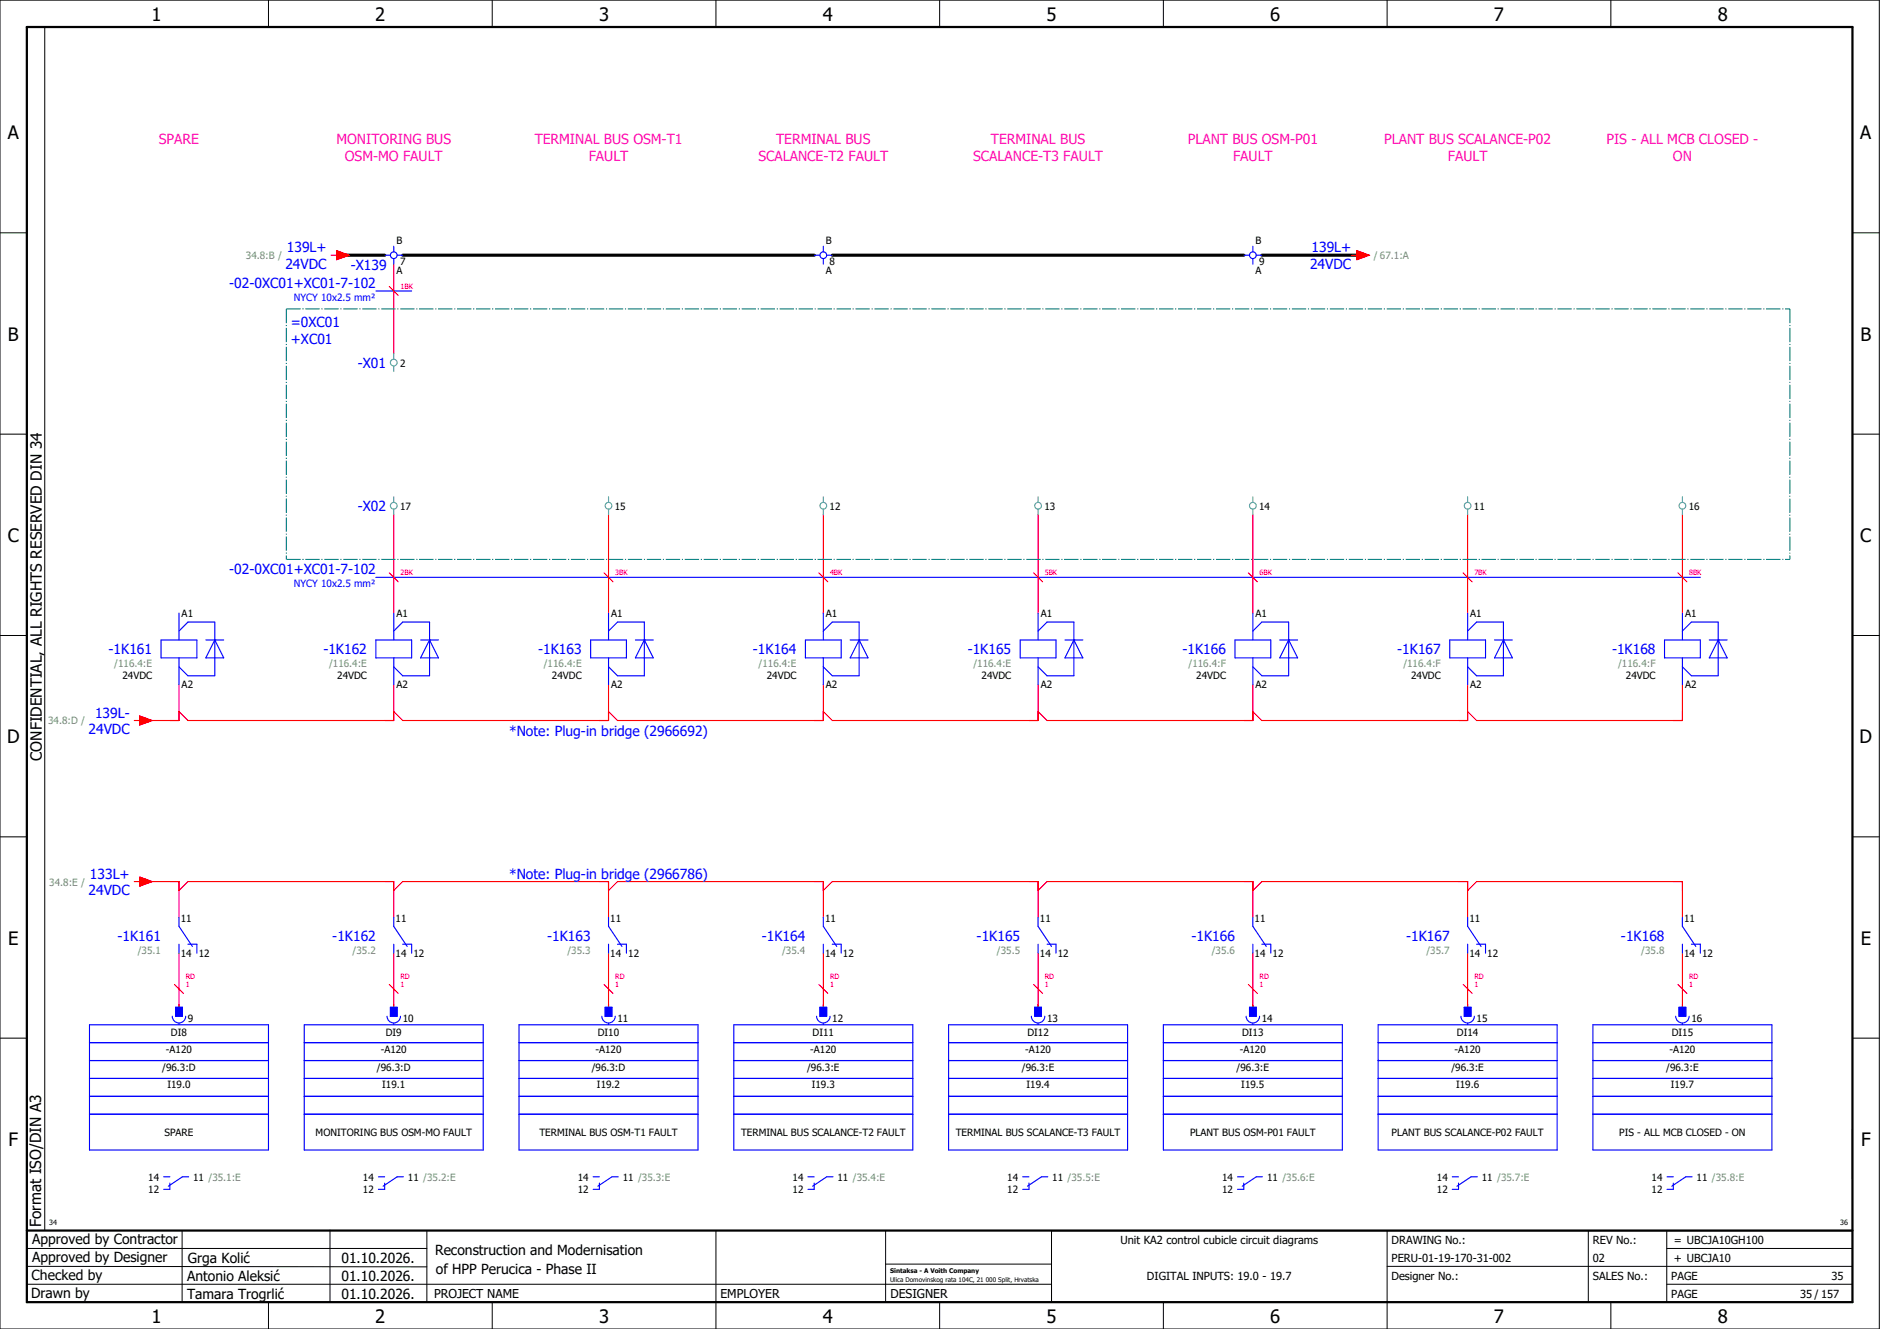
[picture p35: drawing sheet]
<svg xmlns="http://www.w3.org/2000/svg" width="420mm" height="297mm" viewBox="0 0 420 297" stroke-linecap="round" stroke-linejoin="round" font-family="sans-serif">
<defs><g id="words">
<g font-size="4.1">
<text x="33.9" y="4.7">1</text>
<text x="83.9" y="4.7">2</text>
<text x="133.9" y="4.7">3</text>
<text x="183.9" y="4.7">4</text>
<text x="233.9" y="4.7">5</text>
<text x="283.9" y="4.7">6</text>
<text x="333.9" y="4.7">7</text>
<text x="383.9" y="4.7">8</text>
<text x="1.8" y="31.2">A</text>
<text x="415.8" y="31.2">A</text>
<text x="1.8" y="76.2">B</text>
<text x="415.8" y="76.2">B</text>
<text x="1.8" y="121.2">C</text>
<text x="415.8" y="121.2">C</text>
<text x="1.6" y="166.2">D</text>
<text x="415.6" y="166.2">D</text>
<text x="1.8" y="211.2">E</text>
<text x="415.8" y="211.2">E</text>
<text x="1.9" y="256.2">F</text>
<text x="415.9" y="256.2">F</text>
<text x="33.9" y="295.7">1</text>
<text x="83.9" y="295.7">2</text>
<text x="133.9" y="295.7">3</text>
<text x="183.9" y="295.7">4</text>
<text x="233.9" y="295.7">5</text>
<text x="283.9" y="295.7">6</text>
<text x="333.9" y="295.7">7</text>
<text x="383.9" y="295.7">8</text>
</g>
<g font-size="3.4">
<text x="9.4" y="170" transform="rotate(-90 9.4 170)">CONFIDENTIAL, ALL RIGHTS RESERVED DIN 34</text>
<text x="9.2" y="274.3" transform="rotate(-90 9.2 274.3)">Format ISO/DIN A3</text>
</g>
<g font-size="3.1" fill="#f0f">
<text x="35.5" y="32.1">SPARE</text>
<text x="75.2" y="32.1">MONITORING BUS</text>
<text x="77.1" y="35.9">OSM-MO FAULT</text>
<text x="119.5" y="32.1">TERMINAL BUS OSM-T1</text>
<text x="131.6" y="35.9">FAULT</text>
<text x="169.5" y="35.9">SCALANCE-T2 FAULT</text>
<text x="173.5" y="32.1">TERMINAL BUS</text>
<text x="217.5" y="35.9">SCALANCE-T3 FAULT</text>
<text x="221.5" y="32.1">TERMINAL BUS</text>
<text x="265.5" y="32.1">PLANT BUS OSM-P01</text>
<text x="275.6" y="35.9">FAULT</text>
<text x="309.3" y="32.1">PLANT BUS SCALANCE-P02</text>
<text x="323.6" y="35.9">FAULT</text>
<text x="359" y="32.1">PIS - ALL MCB CLOSED -</text>
<text x="373.9" y="35.9">ON</text>
</g>
<g font-size="3.1" fill="#00f">
<text x="64.1" y="56.4">139L+</text>
<text x="293.1" y="56.4">139L+</text>
<text x="51.2" y="64.4">-02-0XC01+XC01-7-102</text>
<text x="63.8" y="60.1">24VDC</text>
<text x="78.4" y="60.3">-X139</text>
<text x="292.8" y="60.1">24VDC</text>
<text x="65" y="73.1">=0XC01</text>
<text x="65" y="76.9">+XC01</text>
<text x="80" y="82.3">-X01</text>
<text x="80" y="114.3">-X02</text>
<text x="51.2" y="128.4">-02-0XC01+XC01-7-102</text>
<text x="24.3" y="146.3">-1K161</text>
<text x="72.3" y="146.3">-1K162</text>
<text x="120.3" y="146.3">-1K163</text>
<text x="168.3" y="146.3">-1K164</text>
<text x="216.3" y="146.3">-1K165</text>
<text x="264.3" y="146.3">-1K166</text>
<text x="312.3" y="146.3">-1K167</text>
<text x="360.3" y="146.3">-1K168</text>
<text x="21.2" y="160.4">139L-</text>
<text x="19.8" y="164.1">24VDC</text>
<text x="113.8" y="164.4">*Note: Plug-in bridge (2966692)</text>
<text x="20.1" y="196.4">133L+</text>
<text x="113.8" y="196.4">*Note: Plug-in bridge (2966786)</text>
<text x="19.8" y="200.1">24VDC</text>
<text x="26.3" y="210.3">-1K161</text>
<text x="74.3" y="210.3">-1K162</text>
<text x="122.3" y="210.3">-1K163</text>
<text x="170.3" y="210.3">-1K164</text>
<text x="218.3" y="210.3">-1K165</text>
<text x="266.3" y="210.3">-1K166</text>
<text x="314.3" y="210.3">-1K167</text>
<text x="362.3" y="210.3">-1K168</text>
</g>
<g font-size="3.1">
<text x="7.2" y="278.1">Approved by Contractor</text>
<text x="97.2" y="280.5">Reconstruction and Modernisation</text>
<text x="7.1" y="286.1">Checked by</text>
<text x="7.2" y="282.1">Approved by Designer</text>
<text x="41.8" y="286.2">Antonio Aleksić</text>
<text x="42" y="282.3">Grga Kolić</text>
<text x="76.3" y="282.3">01.10.2026.</text>
<text x="76.3" y="286.3">01.10.2026.</text>
<text x="97.4" y="284.8">of HPP Perucica - Phase II</text>
<text x="6.9" y="290">Drawn by</text>
<text x="41.8" y="290.3">Tamara Trogrlić</text>
<text x="76.3" y="290.3">01.10.2026.</text>
</g>
<g font-size="2.7">
<text x="97" y="290.1">PROJECT NAME</text>
<text x="161" y="290.1">EMPLOYER</text>
<text x="199" y="290.1">DESIGNER</text>
</g>
<g font-size="2.5">
<text x="250.4" y="278">Unit KA2 control cubicle circuit diagrams</text>
<text x="311" y="278">DRAWING No.:</text>
<text x="356" y="278">REV No.:</text>
<text x="374.1" y="278">= UBCJA10GH100</text>
<text x="256.3" y="286">DIGITAL INPUTS: 19.0 - 19.7</text>
<text x="311" y="286">Designer No.:</text>
<text x="311" y="282">PERU-01-19-170-31-002</text>
<text x="356" y="286">SALES No.:</text>
<text x="356" y="282">02</text>
<text x="373.5" y="286">PAGE</text>
<text x="374.1" y="282.1">+ UBCJA10</text>
<text x="409.3" y="286">35</text>
<text x="373.5" y="290">PAGE</text>
<text x="402.3" y="290">35 / 157</text>
</g>
<g font-size="2.2" fill="#7ca552">
<text x="55" y="57.9">34.8:B /</text>
<text x="307" y="57.9">/ 67.1:A</text>
<text x="25.5" y="149.2">/116.4:E</text>
<text x="73.5" y="149.2">/116.4:E</text>
<text x="121.5" y="149.2">/116.4:E</text>
<text x="169.5" y="149.2">/116.4:E</text>
<text x="217.5" y="149.2">/116.4:E</text>
<text x="265.6" y="149.2">/116.4:F</text>
<text x="313.6" y="149.2">/116.4:F</text>
<text x="361.6" y="149.2">/116.4:F</text>
<text x="10.8" y="161.9">34.8:D /</text>
<text x="11" y="197.9">34.8:E /</text>
<text x="30.8" y="213.2">/35.1</text>
<text x="78.8" y="213.2">/35.2</text>
<text x="126.8" y="213.2">/35.3</text>
<text x="174.8" y="213.2">/35.4</text>
<text x="222.8" y="213.2">/35.5</text>
<text x="270.8" y="213.2">/35.6</text>
<text x="318.8" y="213.2">/35.7</text>
<text x="366.8" y="213.2">/35.8</text>
</g>
<g font-size="2.2">
<text x="88.6" y="54.6">B</text>
<text x="89.4" y="59.3">7</text>
<text x="184.6" y="54.6">B</text>
<text x="185.4" y="59.3">8</text>
<text x="280.6" y="54.6">B</text>
<text x="281.4" y="59.3">9</text>
<text x="88.6" y="61.3">A</text>
<text x="184.6" y="61.3">A</text>
<text x="280.6" y="61.3">A</text>
<text x="89.4" y="81.9">2</text>
<text x="89.4" y="113.9">17</text>
<text x="137.4" y="113.9">15</text>
<text x="185.4" y="113.9">12</text>
<text x="233.4" y="113.9">13</text>
<text x="281.4" y="113.9">14</text>
<text x="329.4" y="113.9">11</text>
<text x="377.4" y="113.9">16</text>
<text x="40.6" y="138">A1</text>
<text x="88.6" y="138">A1</text>
<text x="136.6" y="138">A1</text>
<text x="184.6" y="138">A1</text>
<text x="232.6" y="138">A1</text>
<text x="280.6" y="138">A1</text>
<text x="328.6" y="138">A1</text>
<text x="376.6" y="138">A1</text>
<text x="27.4" y="151.9">24VDC</text>
<text x="40.6" y="153.9">A2</text>
<text x="75.4" y="151.9">24VDC</text>
<text x="88.6" y="153.9">A2</text>
<text x="123.4" y="151.9">24VDC</text>
<text x="136.6" y="153.9">A2</text>
<text x="171.4" y="151.9">24VDC</text>
<text x="184.6" y="153.9">A2</text>
<text x="219.4" y="151.9">24VDC</text>
<text x="232.6" y="153.9">A2</text>
<text x="267.4" y="151.9">24VDC</text>
<text x="280.6" y="153.9">A2</text>
<text x="315.4" y="151.9">24VDC</text>
<text x="328.6" y="153.9">A2</text>
<text x="363.4" y="151.9">24VDC</text>
<text x="376.6" y="153.9">A2</text>
<text x="40.4" y="206">11</text>
<text x="88.4" y="206">11</text>
<text x="136.4" y="206">11</text>
<text x="184.4" y="206">11</text>
<text x="232.4" y="206">11</text>
<text x="280.4" y="206">11</text>
<text x="328.4" y="206">11</text>
<text x="376.4" y="206">11</text>
<text x="40.4" y="213.9">14</text>
<text x="44.4" y="213.9">12</text>
<text x="88.4" y="213.9">14</text>
<text x="92.4" y="213.9">12</text>
<text x="136.4" y="213.9">14</text>
<text x="140.4" y="213.9">12</text>
<text x="184.4" y="213.9">14</text>
<text x="188.4" y="213.9">12</text>
<text x="232.4" y="213.9">14</text>
<text x="236.4" y="213.9">12</text>
<text x="280.4" y="213.9">14</text>
<text x="284.4" y="213.9">12</text>
<text x="328.4" y="213.9">14</text>
<text x="332.4" y="213.9">12</text>
<text x="376.4" y="213.9">14</text>
<text x="380.4" y="213.9">12</text>
<text x="38.2" y="231.5">DI8</text>
<text x="42" y="228.4">9</text>
<text x="86.2" y="231.5">DI9</text>
<text x="90" y="228.4">10</text>
<text x="133.6" y="231.5">DI10</text>
<text x="138" y="228.4">11</text>
<text x="181.6" y="231.5">DI11</text>
<text x="186" y="228.4">12</text>
<text x="229.6" y="231.5">DI12</text>
<text x="234" y="228.4">13</text>
<text x="277.6" y="231.5">DI13</text>
<text x="282" y="228.4">14</text>
<text x="325.6" y="231.5">DI14</text>
<text x="330" y="228.4">15</text>
<text x="373.6" y="231.5">DI15</text>
<text x="378" y="228.4">16</text>
<text x="36.2" y="239.3">/96.3:D</text>
<text x="37.1" y="235.3">-A120</text>
<text x="84.2" y="239.3">/96.3:D</text>
<text x="85.1" y="235.3">-A120</text>
<text x="132.2" y="239.3">/96.3:D</text>
<text x="133.1" y="235.3">-A120</text>
<text x="180.4" y="239.3">/96.3:E</text>
<text x="181.1" y="235.3">-A120</text>
<text x="228.4" y="239.3">/96.3:E</text>
<text x="229.1" y="235.3">-A120</text>
<text x="276.4" y="239.3">/96.3:E</text>
<text x="277.1" y="235.3">-A120</text>
<text x="324.4" y="239.3">/96.3:E</text>
<text x="325.1" y="235.3">-A120</text>
<text x="372.4" y="239.3">/96.3:E</text>
<text x="373.1" y="235.3">-A120</text>
<text x="37.4" y="243.3">I19.0</text>
<text x="85.4" y="243.3">I19.1</text>
<text x="133.4" y="243.3">I19.2</text>
<text x="181.4" y="243.3">I19.3</text>
<text x="229.4" y="243.3">I19.4</text>
<text x="277.4" y="243.3">I19.5</text>
<text x="325.4" y="243.3">I19.6</text>
<text x="373.4" y="243.3">I19.7</text>
<text x="36.8" y="253.9">SPARE</text>
<text x="70.5" y="253.9">MONITORING BUS OSM-MO FAULT</text>
<text x="120.6" y="253.9">TERMINAL BUS OSM-T1 FAULT</text>
<text x="165.6" y="253.9">TERMINAL BUS SCALANCE-T2 FAULT</text>
<text x="213.6" y="253.9">TERMINAL BUS SCALANCE-T3 FAULT</text>
<text x="266" y="253.9">PLANT BUS OSM-P01 FAULT</text>
<text x="311" y="253.9">PLANT BUS SCALANCE-P02 FAULT</text>
<text x="361.9" y="253.9">PIS - ALL MCB CLOSED - ON</text>
<text x="33.1" y="263.9">14</text>
<text x="43.2" y="263.9">11 /35.1:E</text>
<text x="81.1" y="263.9">14</text>
<text x="91.2" y="263.9">11 /35.2:E</text>
<text x="129.1" y="263.9">14</text>
<text x="139.2" y="263.9">11 /35.3:E</text>
<text x="177.1" y="263.9">14</text>
<text x="187.2" y="263.9">11 /35.4:E</text>
<text x="225.1" y="263.9">14</text>
<text x="235.2" y="263.9">11 /35.5:E</text>
<text x="273.1" y="263.9">14</text>
<text x="283.2" y="263.9">11 /35.6:E</text>
<text x="321.1" y="263.9">14</text>
<text x="331.2" y="263.9">11 /35.7:E</text>
<text x="369.1" y="263.9">14</text>
<text x="379.2" y="263.9">11 /35.8:E</text>
<text x="33.1" y="266.7">12</text>
<text x="81.1" y="266.7">12</text>
<text x="129.1" y="266.7">12</text>
<text x="177.1" y="266.7">12</text>
<text x="225.1" y="266.7">12</text>
<text x="273.1" y="266.7">12</text>
<text x="321.1" y="266.7">12</text>
<text x="369.1" y="266.7">12</text>
</g>
<g font-size="2.2" fill="#00f">
<text x="65.7" y="67.3">NYCY 10x2.5 mm²</text>
<text x="65.7" y="131.3">NYCY 10x2.5 mm²</text>
</g>
<g font-size="1.6" fill="#f00">
<text x="89.5" y="64.5">1BK</text>
<text x="89.5" y="128.5">2BK</text>
<text x="137.5" y="128.5">3BK</text>
<text x="185.5" y="128.5">4BK</text>
<text x="233.5" y="128.5">5BK</text>
<text x="281.5" y="128.5">6BK</text>
<text x="329.5" y="128.5">7BK</text>
<text x="377.5" y="128.5">8BK</text>
<text x="41.5" y="220.7">1</text>
<text x="41.5" y="218.8">RD</text>
<text x="89.5" y="220.7">1</text>
<text x="89.5" y="218.8">RD</text>
<text x="137.5" y="220.7">1</text>
<text x="137.5" y="218.8">RD</text>
<text x="185.5" y="220.7">1</text>
<text x="185.5" y="218.8">RD</text>
<text x="233.5" y="220.7">1</text>
<text x="233.5" y="218.8">RD</text>
<text x="281.5" y="220.7">1</text>
<text x="281.5" y="218.8">RD</text>
<text x="329.5" y="220.7">1</text>
<text x="329.5" y="218.8">RD</text>
<text x="377.5" y="220.7">1</text>
<text x="377.5" y="218.8">RD</text>
</g>
<g font-size="1.6">
<text x="11" y="273.7">34</text>
<text x="411.2" y="273.7">36</text>
</g>
<g font-size="1.4">
<text x="198.9" y="284.4">Sintaksa - A Voith Company</text>
<text x="198.9" y="286.4">Ulica Domovinskog rata 104C, 21 000 Split, Hrvatska</text>
</g>
</g></defs>
<g fill="none" stroke="#000" stroke-width=".22">
<path d="M0 0h420v297h-420zM10 6v269M60 0v6M110 0v6M160 0v6M210 0v6M260 0v6M310 0v6M360 0v6M0 52h6M414 52h6M0 97h6"/>
<path d="M414 97h6M0 142h6M414 142h6M414 176.3v87.4M0 187h6M414 187h6M0 232h6M414 232h6M6 279h89.4M40.7 275v16M73.7 274.9v16M95.4 275.1v16"/>
<path d="M160 275v22M197.9 275.1v16M310 275v22M355 275v16M372.5 279h41.5M372.5 275v16M414 275h-179v16M6 283l89.4 .1M6 287h229M60 291v6M110 291v6M197.9 282.5h37.1"/>
<path d="M210 291v6M260 291v6M310 283h104M360 291v6M372.5 287h41.5"/>
</g>
<path d="M6 6h408v285h-408zM6 275h408" fill="none" stroke="#000" stroke-width=".5"/>
<g fill="none" stroke="#f00" stroke-width=".25">
<path d="M74 57h1.2M75.2 56l2.8 1-2.8 1zM88 59v20M302 57h1.2M303.2 56l2.8 1-2.8 1zM87 64l2 2M88 115v22M136 115v22M184 115v22M232 115v22M280 115v22M328 115v22"/>
<path d="M376 115v22M87 128l2 2M135 128l2 2M183 128l2 2M231 128l2 2M279 128l2 2M327 128l2 2M375 128l2 2M40 153v8h-8M88 153v8h-46l-2-2M136 153v8h-46l-2-2M184 153v8h-46l-2-2"/>
<path d="M232 153v8h-46l-2-2M280 153v8h-46l-2-2M328 153v8h-46l-2-2M376 153v8h-46l-2-2M30 161h1.3M31.3 160l2.7 1-2.7 1zM30 197h1.3M31.3 196l2.7 1-2.7 1zM32 197h8v8M40 199l2-2h46v8M88 199l2-2h46v8M136 199l2-2h46v8"/>
<path d="M184 199l2-2h46v8M232 199l2-2h46v8M280 199l2-2h46v8M328 199l2-2h46v8M40 213v12M88 213v12M136 213v12M184 213v12M232 213v12M280 213v12M328 213v12M376 213v12"/>
<path d="M39 220l2 2M87 220l2 2M135 220l2 2M183 220l2 2M231 220l2 2M279 220l2 2M327 220l2 2M375 220l2 2"/>
</g>
<path d="M76 57h10M90 57h92M186 57h92M282 57h22" fill="none" stroke="#000" stroke-width=".7"/>
<g fill="none" stroke="#00f" stroke-width=".25">
<path d="M86 57h1.3M88 55v1.3M88 57.8v1.2M88.8 57h1.2M182 57h1.3M184 55v1.3M184 57.8v1.2M184.8 57h1.2M278 57h1.3M280 55v1.3M280 57.8v1.2M280.8 57h1.2"/>
<path d="M84 65h8M40 137v6M84 129h296M88 137v6M136 137v6M184 137v6M232 137v6M280 137v6M328 137v6M376 137v6M36 143h8v4h-8zM40 147v6"/>
<path d="M40 141l2-2h6v12h-6l-2-2M46 143h4M48 143h.1M48 143l2 4h-4zM84 143h8v4h-8zM88 147v6M88 141l2-2h6v12h-6l-2-2M94 143h4M96 143h.1M96 143l2 4h-4zM132 143h8v4h-8zM136 147v6"/>
<path d="M136 141l2-2h6v12h-6l-2-2M142 143h4M144 143h.1M144 143l2 4h-4zM180 143h8v4h-8zM184 147v6M184 141l2-2h6v12h-6l-2-2M190 143h4M192 143h.1M192 143l2 4h-4zM228 143h8v4h-8zM232 147v6"/>
<path d="M232 141l2-2h6v12h-6l-2-2M238 143h4M240 143h.1M240 143l2 4h-4zM276 143h8v4h-8zM280 147v6M280 141l2-2h6v12h-6l-2-2M286 143h4M288 143h.1M288 143l2 4h-4zM324 143h8v4h-8zM328 147v6"/>
<path d="M328 141l2-2h6v12h-6l-2-2M334 143h4M336 143h.1M336 143l2 4h-4zM372 143h8v4h-8zM376 147v6M376 141l2-2h6v12h-6l-2-2M382 143h4M384 143h.1M384 143l2 4h-4zM40 205v2l3 4.5M40 211v2"/>
<path d="M42 211h2v2M88 205v2l3 4.5M88 211v2M90 211h2v2M136 205v2l3 4.5M136 211v2M138 211h2v2M184 205v2l3 4.5M184 211v2M186 211h2v2M232 205v2l3 4.5M232 211v2"/>
<path d="M234 211h2v2M280 205v2l3 4.5M280 211v2M282 211h2v2M328 205v2l3 4.5M328 211v2M330 211h2v2M376 205v2l3 4.5M376 211v2M378 211h2v2M20 237h40M20 229h40v28h-40z"/>
<path d="M20 233h40M38.5 227.1a1.5 1.5 0 0 0 1.5 1.5 1.5 1.5 0 0 0 1.5-1.5M39.3 225.1h1.5v2h-1.5zM40 228.7v.3M68 237h40M68 233h40M68 229h40v28h-40zM86.5 227.1a1.5 1.5 0 0 0 1.5 1.5 1.5 1.5 0 0 0 1.5-1.5M87.3 225.1h1.5v2h-1.5zM88 228.7v.3M116 237h40M116 233h40"/>
<path d="M116 229h40v28h-40zM134.5 227.1a1.5 1.5 0 0 0 1.5 1.5 1.5 1.5 0 0 0 1.5-1.5M135.3 225.1h1.5v2h-1.5zM136 228.7v.3M164 237h40M164 233h40M164 229h40v28h-40zM182.5 227.1a1.5 1.5 0 0 0 1.5 1.5 1.5 1.5 0 0 0 1.5-1.5M183.3 225.1h1.5v2h-1.5zM184 228.7v.3M212 237h40M212 233h40"/>
<path d="M212 229h40v28h-40zM230.5 227.1a1.5 1.5 0 0 0 1.5 1.5 1.5 1.5 0 0 0 1.5-1.5M231.3 225.1h1.5v2h-1.5zM232 228.7v.3M260 237h40M260 233h40M260 229h40v28h-40zM278.5 227.1a1.5 1.5 0 0 0 1.5 1.5 1.5 1.5 0 0 0 1.5-1.5M279.3 225.1h1.5v2h-1.5zM280 228.7v.3M308 237h40M308 233h40"/>
<path d="M308 229h40v28h-40zM326.5 227.1a1.5 1.5 0 0 0 1.5 1.5 1.5 1.5 0 0 0 1.5-1.5M327.3 225.1h1.5v2h-1.5zM328 228.7v.3M356 237h40M356 233h40M356 229h40v28h-40zM374.5 227.1a1.5 1.5 0 0 0 1.5 1.5 1.5 1.5 0 0 0 1.5-1.5M375.2 225.1h1.5v2h-1.5zM376 228.7v.3M20 249h40M20 245h40"/>
<path d="M20 241h40M68 249h40M68 245h40M68 241h40M116 249h40M116 245h40M116 241h40M164 249h40M164 245h40M164 241h40M212 249h40M212 245h40"/>
<path d="M212 241h40M260 249h40M260 245h40M260 241h40M308 249h40M308 245h40M308 241h40M356 249h40M356 245h40M356 241h40M36.6 263h1.4M38 264.4v1.4h-1.4"/>
<path d="M42.2 263h-1.4l-3.2 2.1M84.6 263h1.4M86 264.4v1.4h-1.4M90.2 263h-1.4l-3.2 2.1M132.6 263h1.4M134 264.4v1.4h-1.4M138.2 263h-1.4l-3.2 2.1M180.6 263h1.4M182 264.4v1.4h-1.4M186.2 263h-1.4l-3.2 2.1M228.6 263h1.4M230 264.4v1.4h-1.4"/>
<path d="M234.2 263h-1.4l-3.2 2.1M276.6 263h1.4M278 264.4v1.4h-1.4M282.2 263h-1.4l-3.2 2.1M324.6 263h1.4M326 264.4v1.4h-1.4M330.2 263h-1.4l-3.2 2.1M372.6 263h1.4M374 264.4v1.4h-1.4M378.2 263h-1.4l-3.2 2.1"/>
<circle cx="88" cy="57" r=".75"/>
<circle cx="184" cy="57" r=".75"/>
<circle cx="280" cy="57" r=".75"/>
</g>
<g fill="#00f" stroke="#00f" stroke-width=".22">
<path d="M39.3 225.1h1.5v2h-1.5z"/>
<path d="M87.3 225.1h1.5v2h-1.5z"/>
<path d="M135.3 225.1h1.5v2h-1.5z"/>
<path d="M183.3 225.1h1.5v2h-1.5z"/>
<path d="M231.3 225.1h1.5v2h-1.5z"/>
<path d="M279.3 225.1h1.5v2h-1.5z"/>
<path d="M327.3 225.1h1.5v2h-1.5z"/>
<path d="M375.2 225.1h1.5v2h-1.5z"/>
</g>
<g fill="none" stroke="#52a5a5" stroke-width=".25">
<path d="M88 79v1.3M88 81.8v1.2M88 111v1.3M88 113.8v1.2M136 111v1.3M136 113.8v1.2M184 111v1.3M184 113.8v1.2M232 111v1.3M232 113.8v1.2M280 111v1.3M280 113.8v1.2"/>
<path d="M328 111v1.3M328 113.8v1.2M376 111v1.3M376 113.8v1.2"/>
<circle cx="88" cy="81" r=".75"/>
<circle cx="88" cy="113" r=".75"/>
<circle cx="136" cy="113" r=".75"/>
<circle cx="184" cy="113" r=".75"/>
<circle cx="232" cy="113" r=".75"/>
<circle cx="280" cy="113" r=".75"/>
<circle cx="328" cy="113" r=".75"/>
<circle cx="376" cy="113" r=".75"/>
</g>
<path d="M64 69h336M64 69v56M400 69v56M64 125h336" fill="none" stroke="#007f7f" stroke-width=".25" stroke-dasharray="3.2 .4 .3 .4" stroke-linecap="butt"/>
<g fill="#f00" stroke="#f00" stroke-width=".22">
<path d="M31.3 160l2.7 1-2.7 1z"/>
<path d="M31.3 196l2.7 1-2.7 1z"/>
<path d="M75.2 56l2.8 1-2.8 1z"/>
<path d="M303.2 56l2.8 1-2.8 1z"/>
</g>
<use href="#words"/>
</svg>
